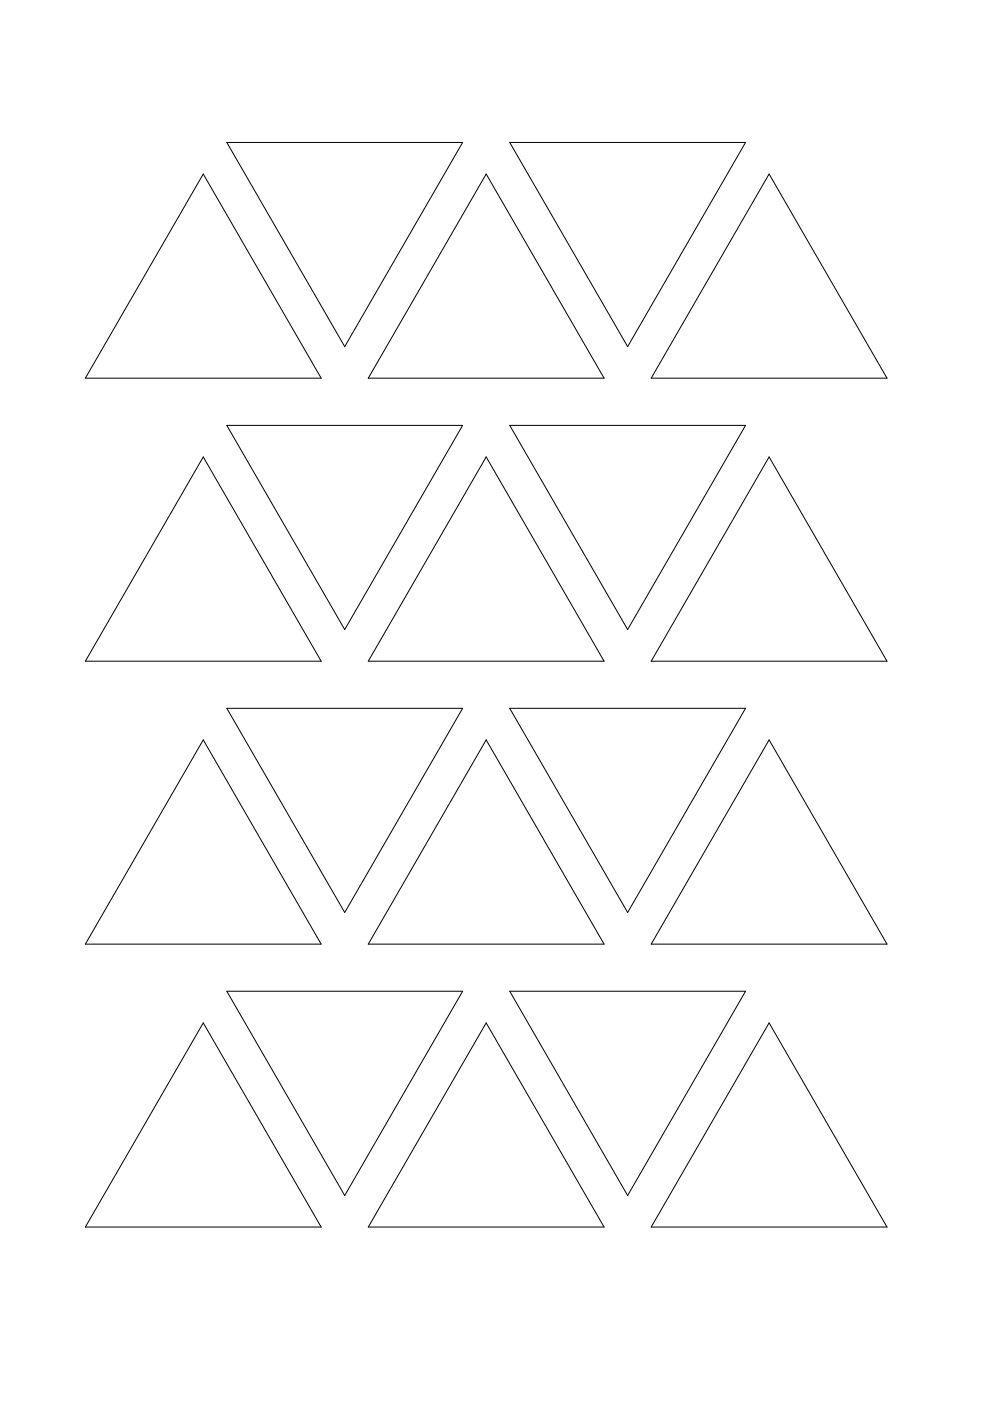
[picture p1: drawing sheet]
<svg xmlns="http://www.w3.org/2000/svg" width="210mm" height="297mm" viewBox="0 0 210 297" stroke-linecap="round" stroke-linejoin="round" font-family="sans-serif">
<g fill="none" stroke="#000" stroke-width=".21">
<path d="M43.1 36.9l25 43.3h-50zM48.1 30.2h50l-25 43.3zM103.1 36.9l25 43.3h-50zM108.1 30.2h50l-25 43.3zM163.1 36.9l25 43.3h-50zM43.1 96.9l25 43.3h-50zM48.1 90.2h50l-25 43.3zM103.1 96.9l25 43.3h-50zM108.1 90.2h50l-25 43.3zM163.1 96.9l25 43.3h-50zM43.1 156.9l25 43.3h-50zM48.1 150.2h50l-25 43.3z"/>
<path d="M103.1 156.9l25 43.3h-50zM108.1 150.2h50l-25 43.3zM163.1 156.9l25 43.3h-50zM43.1 216.9l25 43.3h-50zM48.1 210.2h50l-25 43.3zM103.1 216.9l25 43.3h-50zM108.1 210.2h50l-25 43.3zM163.1 216.9l25 43.3h-50z"/>
</g>
</svg>
